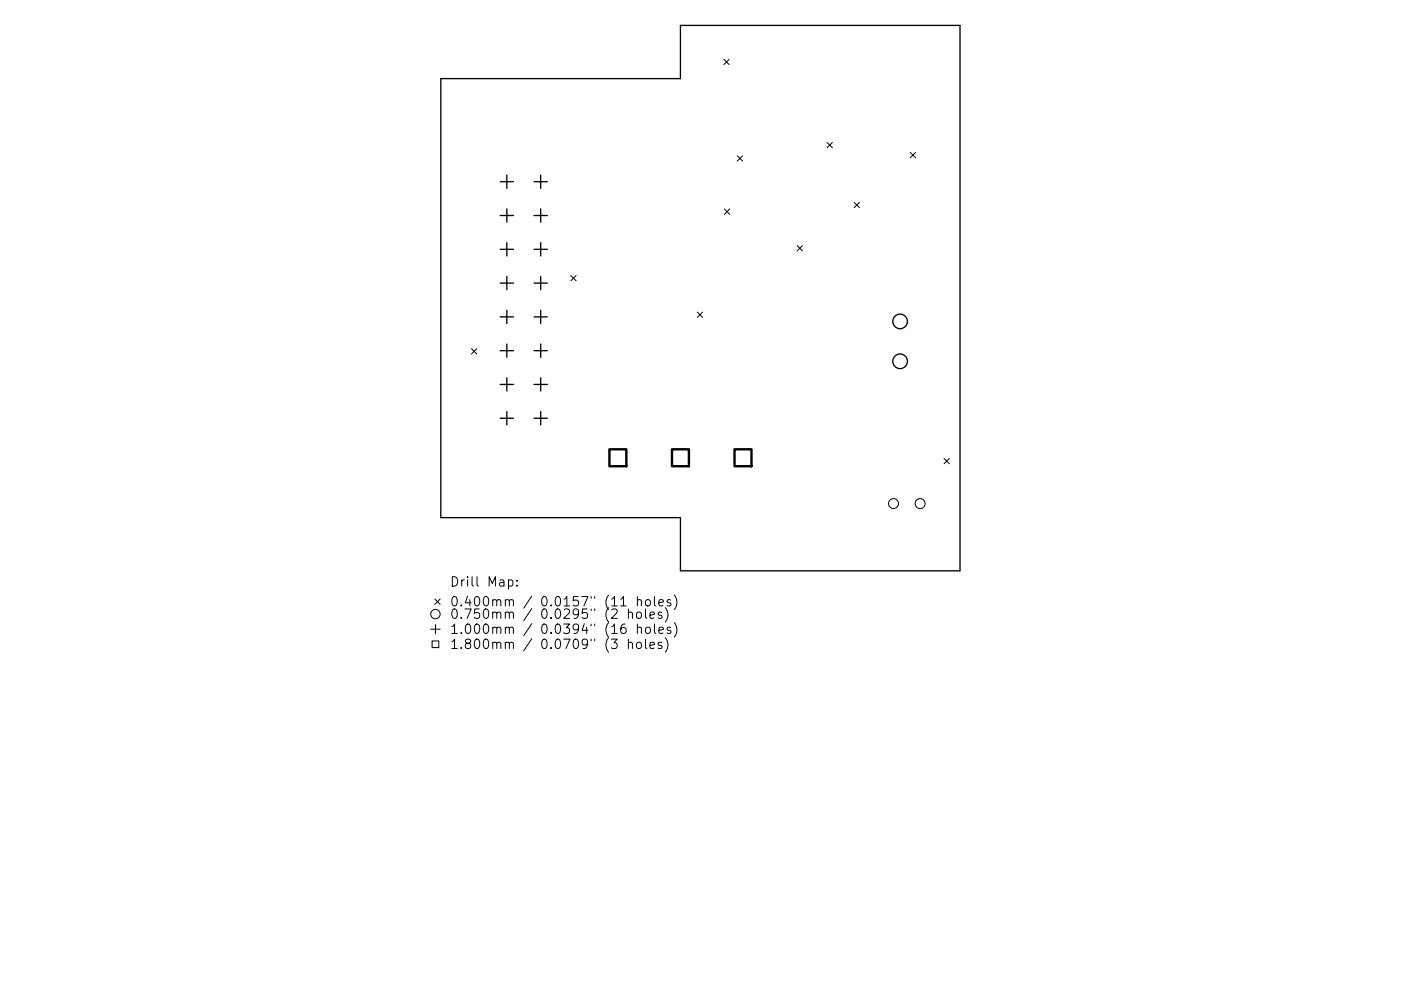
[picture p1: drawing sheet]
<svg xmlns="http://www.w3.org/2000/svg" width="297mm" height="210mm" viewBox="0 0 297 210" stroke-linecap="round" stroke-linejoin="round" font-family="sans-serif">
<defs><g id="words">
<g font-size="2.8">
<text x="95.3" y="124.5">Drill Map:</text>
<text x="95.3" y="128.7">0.400mm / 0.0157&quot; (11 holes)</text>
<text x="95.3" y="131.3">0.750mm / 0.0295&quot; (2 holes)</text>
<text x="95.3" y="134.5">1.000mm / 0.0394&quot; (16 holes)</text>
<text x="95.3" y="137.7">1.800mm / 0.0709&quot; (3 holes)</text>
</g>
</g></defs>
<g fill="none" stroke="#000" stroke-width=".28">
<path d="M93.5 16.7h50.8v-11.3h59.2v115.7h-59.2v-11.3h-50.8zM106.1 38.6h2.8M107.5 37.1v2.9M113.2 38.6h2.8M114.6 37.1v2.9M106.1 45.7h2.8M106.1 52.9h2.8M107.5 44.3v2.8M107.5 51.5v2.8M107.5 58.6v2.9M113.2 45.7h2.8M113.2 52.9h2.8"/>
<path d="M114.6 44.3v2.8M114.6 51.5v2.8M114.6 58.6v2.9M106.1 60.1h2.8M106.1 67.2h2.8M106.1 74.4h2.8M107.5 65.8v2.8M107.5 73v2.8M113.2 60.1h2.8M113.2 67.2h2.8M113.2 74.4h2.8M114.6 65.8v2.8"/>
<path d="M114.6 73v2.8M106.1 81.6h2.8M106.1 88.7h2.8M107.5 80.2v2.8M107.5 87.3v2.8M113.2 81.6h2.8M113.2 88.7h2.8M114.6 80.2v2.8M114.6 87.3v2.8"/>
<circle cx="190.8" cy="68.2" r="1.55"/>
<circle cx="190.8" cy="76.7" r="1.55"/>
</g>
<g fill="none" stroke="#000" stroke-width=".21">
<path d="M153.5 12.6l1.1 1.1M154.6 12.6l-1.1 1.1M156.3 33l1.1 1.2M157.4 33l-1.1 1.2M175.4 30.2l1.1 1.2M176.5 30.2l-1.1 1.2M193 32.3l1.1 1.2M194.1 32.3l-1.1 1.2M121 58.5l1.2 1.1M122.2 58.5l-1.2 1.1M153.6 44.3l1.1 1.2M154.7 44.3l-1.1 1.2"/>
<path d="M169 52.1l1.1 1.1M170.1 52.1l-1.1 1.1M181.1 42.9l1.1 1.2M182.2 42.9l-1.1 1.2M100 74l1.1 1.1M101.1 74l-1.1 1.1M147.8 66.2l1.2 1.1M149 66.2l-1.2 1.1M200.2 97.3l1.1 1.1M201.3 97.3l-1.1 1.1M91.3 133.5h2M91.6 136h1.4v1.4h-1.4z"/>
<path d="M92.2 127.1l1.1 1.1M92.3 132.5v2M93.3 127.1l-1.1 1.1M107.8 123.1l.6-.1 .4 .4v.6l-.2 .3h-.8M109.6 124.2v.2M109.6 123.1v.2M131.6 128.6h1.2M132.6 132.4a.79 .79 0 0 0-1 .9v.7l.2 .3 .6 .1 .3-.2 .1-.7-.2-.2-.6-.1-.4 .3M133.2 130.1a.5 .5 0 0 1 .9 0v1.1M133.2 136.5a.5 .5 0 0 1 .9 0v1.1M133.2 129.2v2M133.2 135.6v2"/>
<path d="M135 130.1a.54 .54 0 0 1 .6-.2 .54 .54 0 0 1 .4 .3v.6a.54 .54 0 0 1-.5 .4 .54 .54 0 0 1-.6-.4zM135 136.5a.54 .54 0 0 1 .6-.2 .54 .54 0 0 1 .4 .3l-.1 .8a.54 .54 0 0 1-.5 .2 .54 .54 0 0 1-.5-.4zM135.1 127.4l.3-.2 .5 .1 .1 1.3M135.1 133.3a.5 .5 0 0 1 .9 0v1.1M135.1 126.6v2M135.1 132.4v2M136.8 129.2v1.7l.3 .3M136.8 135.6v1.7l.3 .3M136.9 133.3a.54 .54 0 0 1 .6-.2 .54 .54 0 0 1 .4 .3v.6a.54 .54 0 0 1-.5 .4 .54 .54 0 0 1-.6-.4zM137 127.3l.2-.1a.54 .54 0 0 1 .7 .4v.6a.54 .54 0 0 1-.5 .4 .54 .54 0 0 1-.6-.4v-.6zM137.8 130.5l1-.2-.1-.3-.6-.1-.3 .2 .1 1h.8M137.8 136.9l1-.2-.1-.3-.6-.1-.3 .2 .1 1h.8"/>
<path d="M138.8 126.6v1.7l.2 .3M138.8 132.4v1.7l.2 .3M139.7 127.9l1-.2-.1-.4-.6-.1-.3 .3 .1 1h.8M139.7 133.7l1-.2-.1-.3-.6-.1-.3 .2 .1 1h.8M140.3 130l-.5-.1-.3 .2 .1 .3 .7 .2v.5h-.8M140.3 136.4l-.5-.1-.3 .2 .1 .3 .7 .2v.5h-.8M141 128.9a2.29 2.29 0 0 1 0 3.1M141 135.3a2.29 2.29 0 0 1 0 3.1M142.2 127.3l-.5-.1-.3 .3 .1 .3 .7 .2v.5h-.8M142.2 133.2l-.5-.1-.3 .2 .1 .3 .7 .2v.5h-.8M142.9 126.3a2.29 2.29 0 0 1 0 3M142.9 132.1a2.29 2.29 0 0 1 0 3.1"/>
<circle cx="189.4" cy="106.8" r="1.06"/>
<circle cx="195.1" cy="106.8" r="1.06"/>
<circle cx="92.3" cy="130.3" r="1"/>
</g>
<path d="M129.2 95.3h3.6v3.6h-3.6zM142.5 95.3h3.6v3.6h-3.6zM155.7 95.3h3.6v3.6h-3.6z" fill="none" stroke="#000" stroke-width=".51"/>
<use href="#words"/>
</svg>
